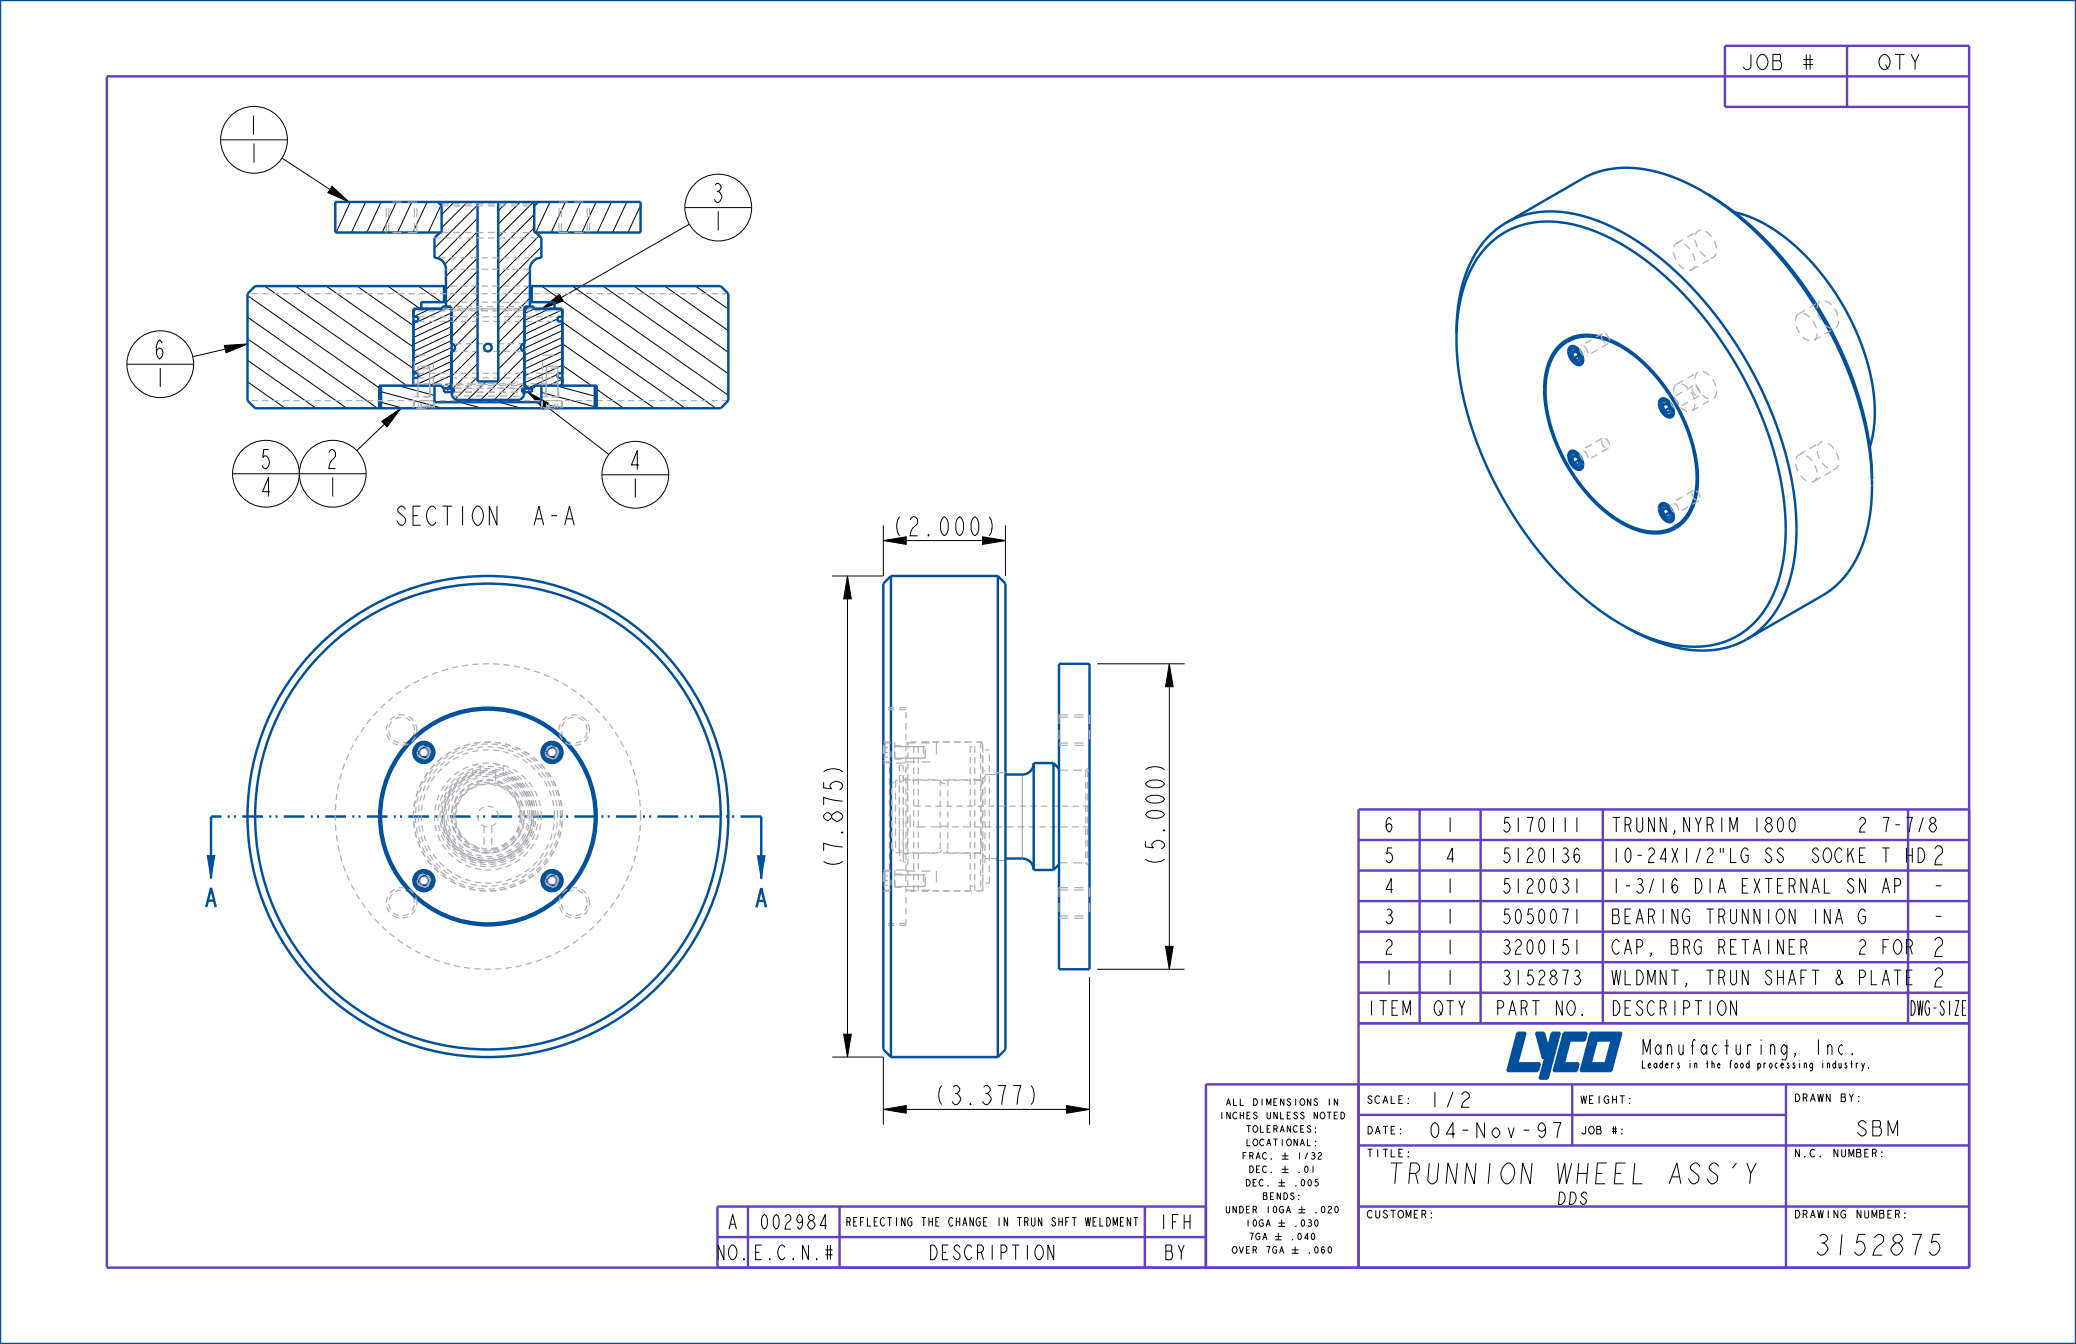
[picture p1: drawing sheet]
<svg xmlns="http://www.w3.org/2000/svg" width="432mm" height="279mm" viewBox="0 0 432 279" stroke-linecap="round" stroke-linejoin="round" font-family="sans-serif">
<defs><g id="words">
<g font-size="5.6">
<text x="289.1" y="246.1">TRUNNION WHEEL ASS'Y</text>
<text x="377.3" y="260.9">3152875</text>
</g>
<g font-size="5.2">
<text x="51.3" y="28">1</text>
<text x="51.4" y="33.8">1</text>
<text x="147.9" y="42.1">3</text>
<text x="148" y="47.9">1</text>
<text x="31.8" y="74.6">6</text>
<text x="31.9" y="80.4">1</text>
<text x="53.8" y="97.4">5</text>
<text x="67.7" y="97.4">2</text>
<text x="130.6" y="97.6">4</text>
<text x="53.9" y="103.2">4</text>
<text x="67.8" y="103.2">1</text>
<text x="130.8" y="103.4">1</text>
<text x="82.3" y="109.2">SECTION</text>
<text x="110.6" y="109.2">A-A</text>
<text x="185.3" y="111.4">(2.000)</text>
<text x="401.7" y="179.8">2</text>
<text x="175.3" y="180.9" transform="rotate(-90 175.3 180.9)">(7.875)</text>
<text x="242.2" y="180.4" transform="rotate(-90 242.2 180.4)">(5.000)</text>
<text x="401.7" y="186.1">-</text>
<text x="401.7" y="192.5">-</text>
<text x="401.7" y="198.8">2</text>
<text x="401.7" y="205.2">2</text>
<text x="194.1" y="229.6">(3.377)</text>
</g>
<g font-size="4.1">
<text x="362" y="14.5">JOB</text>
<text x="374.4" y="14.5">#</text>
<text x="390.5" y="14.5">QTY</text>
<text x="341.3" y="219.3">Manufacturing, Inc.</text>
<text x="296.9" y="230.2">1/2</text>
<text x="296.9" y="236.5">04-Nov-97</text>
<text x="385.9" y="236.1">SBM</text>
</g>
<g font-size="4">
<text x="287.7" y="173">6</text>
<text x="300.4" y="173">1</text>
<text x="312.4" y="173">5170111</text>
<text x="335" y="173">TRUNN,NYRIM 1800</text>
<text x="384.9" y="173">2 7-7/8</text>
<text x="287.7" y="179.3">5</text>
<text x="300.4" y="179.3">4</text>
<text x="312.4" y="179.3">5120136</text>
<text x="335" y="179.3">10-24X1/2&quot;LG SS</text>
<text x="375.4" y="179.3">SOCKE T HD</text>
<text x="287.7" y="185.7">4</text>
<text x="300.4" y="185.7">1</text>
<text x="312.4" y="185.7">5120031</text>
<text x="335" y="185.7">1-3/16 DIA EXTERNAL SN AP</text>
<text x="287.7" y="192">3</text>
<text x="300.4" y="192">1</text>
<text x="312.4" y="192">5050071</text>
<text x="335" y="192">BEARING TRUNNION INA G</text>
<text x="287.7" y="198.4">2</text>
<text x="300.4" y="198.4">1</text>
<text x="312.4" y="198.4">3200151</text>
<text x="335" y="198.4">CAP, BRG RETAINER</text>
<text x="384.9" y="198.4">2 FOR</text>
<text x="287.7" y="204.7">1</text>
<text x="300.4" y="204.7">1</text>
<text x="312.4" y="204.7">3152873</text>
<text x="335" y="204.7">WLDMNT, TRUN SHAFT &amp; PLATE</text>
<text x="284.2" y="211.1">ITEM</text>
<text x="298.1" y="211.1">QTY</text>
<text x="311.2" y="211.1">PART NO.</text>
<text x="335" y="211.1">DESCRIPTION</text>
<text x="397.3" y="211.1">DWG-SIZE</text>
<text x="151.2" y="255.5">A</text>
<text x="158" y="255.5">002984</text>
<text x="240.9" y="255.5">IFH</text>
<text x="148.8" y="261.9">NO.</text>
<text x="156.8" y="261.9">E.C.N.#</text>
<text x="193.3" y="261.9">DESCRIPTION</text>
<text x="242.1" y="261.9">BY</text>
</g>
<text font-size="3.3" x="323.7" y="250.4">DDS</text>
<text font-size="2.3" x="176.6" y="254.9">REFLECTING THE CHANGE IN TRUN SHFT WELDMENT</text>
<g font-size="2.1">
<text x="341.3" y="222.1">Leaders in the food processing industry.</text>
<text x="284.2" y="229.4">SCALE:</text>
<text x="328.6" y="229.4">WEIGHT:</text>
<text x="373.1" y="229">DRAWN</text>
<text x="382.4" y="229">BY:</text>
<text x="284.2" y="235.8">DATE:</text>
<text x="328.6" y="235.8">JOB</text>
<text x="334.9" y="235.8">#:</text>
<text x="284.2" y="240.5">TITLE:</text>
<text x="373.1" y="240.5">N.C.</text>
<text x="380.9" y="240.5">NUMBER:</text>
<text x="284.2" y="253.2">CUSTOMER:</text>
<text x="373.1" y="253.2">DRAWING</text>
<text x="385.5" y="253.2">NUMBER:</text>
</g>
<g font-size="1.8">
<text x="253.8" y="232.6">INCHES</text>
<text x="255.1" y="229.8">ALL</text>
<text x="260.6" y="229.8">DIMENSIONS</text>
<text x="263.3" y="232.6">UNLESS</text>
<text x="272.8" y="232.6">NOTED</text>
<text x="275.6" y="229.8">IN</text>
<text x="259.2" y="235.4">TOLERANCES:</text>
<text x="259.2" y="238.2">LOCATIONAL:</text>
<text x="258.3" y="241">FRAC.</text>
<text x="259.7" y="243.8">DEC.</text>
<text x="269.6" y="243.8">.01</text>
<text x="269.7" y="241">1/32</text>
<text x="259" y="246.6">DEC.</text>
<text x="262.6" y="249.4">BENDS:</text>
<text x="269" y="246.6">.005</text>
<text x="254.9" y="252.2">UNDER</text>
<text x="259" y="255">10GA</text>
<text x="259.7" y="257.7">7GA</text>
<text x="263.1" y="252.2">10GA</text>
<text x="268.3" y="257.7">.040</text>
<text x="269" y="255">.030</text>
<text x="273.2" y="252.2">.020</text>
<text x="256.3" y="260.5">OVER</text>
<text x="263.1" y="260.5">7GA</text>
<text x="271.8" y="260.5">.060</text>
</g>
</g></defs>
<path d="M157.5 177.9h1.6l-.8 4.8z" fill="#00509b"/>
<path d="M157.5 177.9h1.6l-.8 4.8z" fill="none" stroke="#00509b" stroke-width=".21"/>
<path d="M157.3 188.6l1-4 1 4M157.7 187.3h1.2" fill="none" stroke="#00509b" stroke-width=".51"/>
<path d="M43.1 177.9h1.6l-.8 4.7z" fill="#00509b"/>
<path d="M43.1 177.9h1.6l-.8 4.7z" fill="none" stroke="#00509b" stroke-width=".21"/>
<path d="M43.9 169.7v12.9M158.3 169.7v13M42.9 188.6l1-4 1 4M43.3 187.2h1.2" fill="none" stroke="#00509b" stroke-width=".51"/>
<path d="M158.3 169.7h-114.4" fill="none" stroke="#00509b" stroke-width=".51" stroke-dasharray="4.3 1.3 .4 .9 .4 1.3" stroke-linecap="butt"/>
<g fill="none" stroke="#000" stroke-width=".21">
<path d="M55.1 59.5l29.5 20.7M61.5 59.5l24.5 17.2M67.9 59.5l18.1 12.7M72.9 42l-3 6.3M74.3 59.5l11.7 8.2M76.1 42l-3 6.3M79.3 42l-3 6.3M80.7 59.5l6.7 4.7M82.5 42l-3 6.3M85.6 42l-2.9 6.3M87.1 59.5l4.7 3.3M88.8 42l-2.9 6.3"/>
<path d="M91.7 42.7l-2.6 5.6M94.5 42l-2.6 2.6M97.2 42l-5.3 5.4M99.3 42.6l-8.9 9M99.3 45.4l-8.3 8.3M99.3 48.1l-6.8 6.8M99.3 50.9l-6.5 6.6M99.3 53.6l-6.5 6.6M99.3 56.4l-6.5 6.5M99.3 59.1l-5.4 5.5M105.5 42l-1.9 1.8M108.2 42l-4.6 4.6"/>
<path d="M110.2 56.5l-6.6 6.5M110.2 59.2l-6.6 6.6M110.9 42.1l-7.3 7.2M111.1 44.6l-7.5 7.5M111.1 47.3l-7.5 7.5M112.2 49l-8.6 8.6M112.6 51.3l-9 9M112.7 59.5l36.2 25.4M114.4 42l-3 6.3M117.6 42l-3 6.3M119.1 59.5l32.4 22.7M120.8 42l-3 6.3"/>
<path d="M124 42l-3 6.3M125.5 59.5l26 18.2M127.2 42l-3 6.3M130.4 42l-3 6.3M131.9 59.5l19.6 13.7M133.2 42.7l-2.6 5.6M138.3 59.5l13.2 9.2M144.7 59.5l6.8 4.8M51.5 79.4l7.8 5.5M51.5 74.9l14.2 10M51.5 70.4l20.6 14.5M51.5 65.9l27 19"/>
<path d="M51.5 61.4l27.4 19.2M86.6 78.6l-.6 .2M89.4 64.2l-3.4 1.6M93.3 63.9l-7.3 3.4M93.9 65l-7.9 3.7M93.9 66.5l-7.9 3.7M93.9 67.9l-7.9 3.7M93.9 69.3l-7.9 3.7M93.9 70.8l-7.9 3.7M93.9 72.2l-7.9 3.7M93.9 73.7l-7.9 3.7M93.9 75.1l-6.9 3.3"/>
<path d="M93.9 76.6l-7.6 3.5M93.9 78l-4.6 2.2M93.9 79.4l-1.9 1M99.3 61.9l-5.4 5.4M99.3 64.6l-5.4 5.5M99.3 67.3l-4.7 4.8M99.3 70.1l-5.4 5.5M99.3 72.8l-5.4 5.5M99.3 75.6l-5.1 5.2M99.3 78.3l-4.6 4.7M101.1 79.3l-3.8 3.8M108.3 72.1l-4.7 4.7"/>
<path d="M109.1 65.8l-5.5 5.5M109.1 68.5l-5.5 5.5M109.1 71.3l-.2 .2M109.1 74l-9.1 9.1M109.1 76.8l-6.3 6.3M109.1 79.5l-3.6 3.6M110.2 62l-6.6 6.5M110.6 62.5l.4 .3M111.1 64.2l-2.1 1M114.2 64.2l-5.2 2.4M116 66.3l-7 3.2M116 77.8l-6.2 2.9"/>
<path d="M116.8 64.5l-7.8 3.6M117 65.8l-.1 .1M117 67.3l-8 3.7M117 68.7l-8 3.7M117 70.2l-8 3.7M117 71.6l-8 3.7M117 73l-8 3.7M117 74.5l-8 3.7M117 75.9l-8 3.7M117 77.4l-.5 .2M117 78.8l-3 1.4M117 75.9l6 4.3"/>
<path d="M117 71.5l19.1 13.4M117 67l25.5 17.9M79.3 83.6l4.6 1.3M79.3 81.4l12.8 3.5M82.8 80.2l7.6 2M93 80.8l.2 .7M93.9 80.8v.1M95.6 83.6l4.7 1.3M103.8 83.6l4.7 1.3M109 80.9l.2 .6M109.9 80.8l.2 .7M112 83.6l4.7 1.3"/>
<path d="M112.6 81.6l11.1 3M115.6 80.2l8.1 2.2M124.1 80.9l5.6 4"/>
</g>
<path d="M317.3 214.7l-2.1 8h-1.7z" fill="#00509b"/>
<path d="M317.3 214.7l-2.1 8h-1.7z" fill="none" stroke="#00509b" stroke-width=".21"/>
<path d="M315.6 214.7h1.7l-3.8 8z" fill="#00509b"/>
<path d="M315.6 214.7h1.7l-3.8 8z" fill="none" stroke="#00509b" stroke-width=".21"/>
<path d="M315.6 221.1h4.7l-5.1 1.6z" fill="#00509b"/>
<path d="M315.6 221.1h4.7l-5.1 1.6z" fill="none" stroke="#00509b" stroke-width=".21"/>
<path d="M315.2 222.7l5.1-1.6-.4 1.6z" fill="#00509b"/>
<path d="M315.2 222.7l5.1-1.6-.4 1.6z" fill="none" stroke="#00509b" stroke-width=".21"/>
<path d="M322.8 214.7h1.6l-4.2 9.5z" fill="#00509b"/>
<path d="M322.8 214.7h1.6l-4.2 9.5z" fill="none" stroke="#00509b" stroke-width=".21"/>
<path d="M324.4 214.7l-2.5 9.5h-1.7z" fill="#00509b"/>
<path d="M324.4 214.7l-2.5 9.5h-1.7z" fill="none" stroke="#00509b" stroke-width=".21"/>
<path d="M326.9 214.7l-2.1 8h-1.6z" fill="#00509b"/>
<path d="M326.9 214.7l-2.1 8h-1.6z" fill="none" stroke="#00509b" stroke-width=".21"/>
<path d="M325.3 214.7h1.6l-3.7 8z" fill="#00509b"/>
<path d="M325.3 214.7h1.6l-3.7 8z" fill="none" stroke="#00509b" stroke-width=".21"/>
<path d="M325.2 221.1h3.1l-3.5 1.6z" fill="#00509b"/>
<path d="M325.2 221.1h3.1l-3.5 1.6z" fill="none" stroke="#00509b" stroke-width=".21"/>
<path d="M324.8 222.7l3.5-1.6-.4 1.6z" fill="#00509b"/>
<path d="M324.8 222.7l3.5-1.6-.4 1.6z" fill="none" stroke="#00509b" stroke-width=".21"/>
<path d="M326.9 214.7h3.1l-3.5 1.6z" fill="#00509b"/>
<path d="M326.9 214.7h3.1l-3.5 1.6z" fill="none" stroke="#00509b" stroke-width=".21"/>
<path d="M326.5 216.3l3.5-1.6-.4 1.6z" fill="#00509b"/>
<path d="M326.5 216.3l3.5-1.6-.4 1.6z" fill="none" stroke="#00509b" stroke-width=".21"/>
<path d="M330.9 214.7h1.6l-2.1 8z" fill="#00509b"/>
<path d="M330.9 214.7h1.6l-2.1 8z" fill="none" stroke="#00509b" stroke-width=".21"/>
<path d="M330.9 214.7l-.5 8h-1.6z" fill="#00509b"/>
<path d="M330.9 214.7l-.5 8h-1.6z" fill="none" stroke="#00509b" stroke-width=".21"/>
<path d="M332.5 214.7h3.2l-3.6 1.6z" fill="#00509b"/>
<path d="M332.5 214.7h3.2l-3.6 1.6z" fill="none" stroke="#00509b" stroke-width=".21"/>
<path d="M332.1 216.3l3.6-1.6-.5 1.6z" fill="#00509b"/>
<path d="M332.1 216.3l3.6-1.6-.5 1.6z" fill="none" stroke="#00509b" stroke-width=".21"/>
<path d="M337.2 214.7l-2.1 8h-1.6z" fill="#00509b"/>
<path d="M337.2 214.7l-2.1 8h-1.6z" fill="none" stroke="#00509b" stroke-width=".21"/>
<path d="M335.7 214.7h1.5l-3.7 8z" fill="#00509b"/>
<path d="M335.7 214.7h1.5l-3.7 8z" fill="none" stroke="#00509b" stroke-width=".21"/>
<path d="M330.8 221.1h3.2l-3.6 1.6z" fill="#00509b"/>
<path d="M330.8 221.1h3.2l-3.6 1.6z" fill="none" stroke="#00509b" stroke-width=".21"/>
<path d="M330.4 222.7l3.6-1.6-.5 1.6z" fill="#00509b"/>
<path d="M330.4 222.7l3.6-1.6-.5 1.6z" fill="none" stroke="#00509b" stroke-width=".21"/>
<path d="M321.1 214.7l.7 2.4-.8 3z" fill="#00509b"/>
<path d="M321.1 214.7l.7 2.4-.8 3z" fill="none" stroke="#00509b" stroke-width=".21"/>
<path d="M319.5 214.7h1.6l-.1 5.4z" fill="#00509b"/>
<path d="M319.5 214.7h1.6l-.1 5.4z" fill="none" stroke="#00509b" stroke-width=".21"/>
<g fill="none" stroke="#6441be" stroke-width=".51">
<path d="M384.2 9.5v12.7M409.6 15.9h-387.4v247.6h387.4v-254h-50.8v12.7h50.8M282.6 174.6h127M295.3 168.3v44.4M308 168.3v44.4M333.4 168.3v44.4M396.9 168.3v44.4M409.6 168.3h-127v95.2M282.6 193.7h127M282.6 187.3h127M282.6 181h127M282.6 212.7h127"/>
<path d="M282.6 206.4h127M282.6 200h127M282.6 231.8h88.9M282.6 238.1h127M327 225.4v12.7M371.5 225.4v38.1M409.6 225.4h-158.8v38.1M149.2 257.2h101.6M155.6 250.8v12.7M174.6 250.8v12.7M238.1 250.8v12.7M250.8 250.8h-101.6v12.7"/>
<path d="M282.6 250.8h127"/>
</g>
<path d="M69.1 38.7l3.5 3.3-4.4-2zM46.7 71.8l4.8-.3-4.5 1.9zM112.6 64.2l3.7-3 .8 1.4zM79.4 87.6l4-2.7-2.9 3.8zM109.8 81.5l4.2 2.3-.9 1.3z" fill="#000"/>
<g fill="none" stroke="#000" stroke-width=".21">
<path d="M45.9 29.1h13.9M58.7 32.9l13.9 9.1M69.1 38.7l3.5 3.3-4.4-2zM142.4 43.2h13.9M143.4 46.6l-30.8 17.6M26.4 75.7h13.9M46.7 71.8l4.8-.3-4.5 1.9zM51.5 71.5l-11.4 2.6M112.6 64.2l3.7-3 .8 1.4zM48.4 98.5h27.8M79.4 87.6l4-2.7-2.9 3.8zM83.4 84.9l-9.2 8.8"/>
<path d="M109.8 81.5l4.2 2.3-.9 1.3zM109.8 81.5l16.8 13M125.2 98.7h13.9"/>
<circle cx="52.8" cy="29.1" r="6.9"/>
<circle cx="149.4" cy="43.2" r="6.9"/>
<circle cx="33.3" cy="75.7" r="6.9"/>
<circle cx="55.3" cy="98.5" r="6.9"/>
<circle cx="69.2" cy="98.5" r="6.9"/>
<circle cx="132.1" cy="98.7" r="6.9"/>
</g>
<path d="M0 0h431.8v279.4h-431.8zM319.5 214.7h1.6l.7 2.4-.8 3zM322.8 214.7h1.6l-2.5 9.5h-1.7zM326.5 216.3h3.1l.4-1.6h-4.7l-2.1 8h4.7l.4-1.6h-3.1M326.9 214.7l-2.1 8M330.9 214.7h6.3l-2.1 8h-6.3zM332.1 216.3h3.1M332.5 214.7l-2.1 8M335.7 214.7l-2.2 8M315.6 221.1h4.7l-.4 1.6h-6.4l2.1-8h1.7l-2.1 8M330.8 221.1h3.2" fill="none" stroke="#00509b" stroke-width=".51"/>
<!-- layer: 0_COMPONENTS -->
<g fill="none" stroke="#00509b" stroke-width=".51">
<path d="M91.1 42l.8 .8M91.5 48.3l-1.1 1.2v4.1a2.38 2.38 0 0 1 2.4 2.4v7.7M92.2 42l-.3 .4v5.9h-22.2v-6.3h63.5v6.3h-22.1v-5.9l-.4-.4M92.4 59.5v3.3M92.8 59.5h-39.7l-1.6 1.6v22.2l1.6 1.6h96.8l1.6-1.6v-22.2l-1.6-1.6h-39.7M99.3 42v37.3h4.3v-37.3M110.6 59.5v3.3M111.5 48.3l1.1 1.2v4.1a2.38 2.38 0 0 0-2.4 2.4v7.7M111.9 42l-.8 .8M313.3 46.3l15.7-9.1a21.6 21.6 0 0 1 18-.7 50.6 50.6 0 0 1 19.5 13 82 82 0 0 1 22.4 44.5l.3 3.4 .2 3.5M313.3 46.3a21.4 21.4 0 0 0-9.6 14.8 39.9 39.9 0 0 0-.8 8.1M313.3 46.3a21.5 21.5 0 0 1 17.7-.9 54.2 54.2 0 0 1 21.7 15.2 81.6 81.6 0 0 1 20.6 43.3 37.2 37.2 0 0 1-2.9 21.4 18.5 18.5 0 0 1-7.1 7.6"/>
<path d="M355.1 40.3a70 70 0 0 1 24 25.1 71.7 71.7 0 0 1 10.3 33.2v1M360.7 44.1l2.6 .7 2.7 1.2a45.2 45.2 0 0 1 18.3 19.2 43.1 43.1 0 0 1 5.5 23.1l-.4 2.6-.5 2M86 64.6l.4-.4h5.6v-.5h1.9v7.8a.79 .79 0 0 1 .7 .7 .79 .79 0 0 1-.7 .8v7.8M86 79.8l.4 .4M86 65.9h1v.9h-1M86 77.6h1v1h-1M92 64.2h-6v16M92.8 62.8h-5.2v1.4M93.2 63.7l.7 .8v15.4l-.7 .8M109.8 63.7l-.8 .8v15.4l.8 .8M110.2 62.8h5.1v1.4M111 64.2h6v16"/>
<path d="M302.9 69.2h.1M302.9 70.5a70 70 0 0 0 9.8 33.3 71.7 71.7 0 0 0 23.6 25.4l2 1.2M302.9 70.5a29.9 29.9 0 0 1 4.9-17.5 17.5 17.5 0 0 1 17.6-6.7 42.1 42.1 0 0 1 20.2 10.5 79.1 79.1 0 0 1 25.4 46.6 37 37 0 0 1-2.5 20.9 17.4 17.4 0 0 1-19.2 9.9 33.3 33.3 0 0 1-11-3.8M302.9 70.5h.1M324.3 71.9a8.6 8.6 0 0 1 9.1-1.8 27.1 27.1 0 0 1 13.1 10.5l2.4 3.8 1.9 4a24.8 24.8 0 0 1 1.6 16.2l-1.1 2.5-1.6 1.9-2 1.3-2.4 .6a15.2 15.2 0 0 1-10.5-3.7 36 36 0 0 1-13.6-25.7 12.8 12.8 0 0 1 3-9.5zM326.1 71a10.8 10.8 0 0 1 10.3 .7 33.7 33.7 0 0 1 13.8 15.9l1.2 3.2 .9 3.1 .4 2.8 .2 2.9a11.5 11.5 0 0 1-4.1 9.6l-.5 .3M326.1 71a10.9 10.9 0 0 0-4.6 9.3v2.4l.3 2.3 1.2 5 2.1 4.9 1.5 2.7 1.5 2.3 1.7 2.1 1.8 2 2 1.8 1.9 1.5 2 1.3 2 .9 1.8 .6 1.9 .4a8.4 8.4 0 0 0 5.1-1M326.5 72.1l.5-.2 .6 .1 .6 .5 .5 .6 .4 .8 .2 .8-.1 .7-.3 .4-.5 .1-.6-.1-1-1.1-.6-1.4 .1-.7zM326.6 73.3l.4 1.1 .8 .8M326.6 73.3l.2-.6 .5-.2 .7 .3 .6 .6 .3 .9-.1 .7-.4 .4-.6-.2M326.9 73.5l.5-.6 .8 .4 .4 1.1-.4 .6-.8-.5M326.9 73.5l.5 1"/>
<path d="M327 72l-.3 .5-.1 .8M327.2 71.9l-.2 .1M327.3 72h-.3M327.6 73l-.7 .5M327.6 69.9l-.3 .4M327.8 75.2l.7 .3h.5M328.1 69.8l-2 1.2M328.4 73.9l-1 .6M329.2 75.4l-.2 .1M329.2 75.3l-.2 .2M79.3 80.2v4.7M90.4 80.2v3.4h22.2v-3.4"/>
<path d="M92.4 80.8h2v.7h-2zM93.9 80.7h-1.9v-.5h-13.1v4.7M93.9 80.8l.1 1.5 .8 .8h13.4l.8-.8v-.8M108.6 80.8h2v.7h-2zM109 80.8v.7M109.1 80.7h1.9v-.5h13.1v4.7M116.6 80.2l.4-.4v-1.2h-1v-1h1v-10.8h-1v-.9h1v-1.3l-.4-.4h-5.6v-.5h-1.9v7.8a.79 .79 0 0 0-.8 .7 .79 .79 0 0 0 .8 .8v7.8M123.7 80.2v4.7M326.5 93.9l.5-.2 .6 .1 .6 .4 .5 .7 .4 .8 .2 .8-.1 .6-.3 .5-.5 .1-.6-.2-1-1-.6-1.5 .1-.6zM326.6 95l.4 1.2 .8 .8M326.6 95l.2-.6 .5-.2 .7 .3 .6 .7 .3 .9-.1 .7-.4 .3-.6-.1M326.9 95.2l.5 1.1"/>
<path d="M326.9 95.2l.5-.6 .8 .5 .4 1.1-.4 .5-.8-.4M327 93.8l-.3 .5-.1 .7M327.2 93.7l-.2 .1M327.3 93.7l-.3 .1M327.6 94.8l-.7 .4M327.8 97l.7 .3 .5-.1M328.4 95.7l-1 .6M329.2 97.1l-.2 .1M345.4 83l.4-.2 .6 .1 .6 .4 .6 .7 .4 .8 .1 .8v.6l-.4 .5-.5 .1-.5-.2-1.1-1-.5-1.5v-.6zM345.5 84.1l.3 1.2 .8 .8M345.5 84.1l.2-.6 .5-.2 .6 .3 .6 .7 .3 .9v.7l-.5 .4-.6-.2M345.8 84.3l.4-.5 .8 .4 .4 1.1-.4 .5-.8-.4"/>
<path d="M345.8 84.3l.4 1.1M345.9 82.9l-.3 .5-.1 .7M346.1 82.8l-.2 .1M346.2 82.8l-.3 .1M346.5 83.9l-.7 .4M346.6 86.1l.7 .3h.6M347.2 84.8l-1 .6M348.1 86.3l-.2 .1M348.1 86.2l-.2 .2M185.3 119.7l-1.6 1.6v96.9l1.6 1.6M185.3 119.7v100.1M185.3 119.7h22.2"/>
<path d="M207.5 119.7v100.1M207.5 119.7l1.6 1.6v96.9l-1.6 1.6M345.4 104.8l.4-.2 .6 .1 .6 .4 .6 .7 .4 .8 .1 .8v.6l-.4 .4-.5 .2-.5-.2-1.1-1-.5-1.5v-.7zM345.5 105.9l.3 1.1 .8 .9M345.5 105.9l.2-.6 .5-.2 .6 .3 .6 .7 .3 .8v.8l-.5 .3-.6-.1M345.8 106.1l.4-.6 .8 .5 .4 1-.4 .6-.8-.5M345.8 106.1l.4 1M345.9 104.7l-.3 .4-.1 .8M346.1 104.6l-.2 .1M346.2 104.6l-.3 .1M346.5 105.7l-.7 .4M346.6 107.9l.7 .3 .6-.1"/>
<path d="M347.2 106.6l-1 .5M348.1 108l-.2 .1M348.1 107.9l-.2 .2M350 108.7l-.5 .1M350.4 108.3l-2.1 1.2M389.4 100.9a30.5 30.5 0 0 1-5.1 18.2l-2.2 2.5-2.3 1.7-16.5 9.6M389.4 100.9h.1M220.3 138h6.3v63.5h-6.3zM338.3 130.4a30.7 30.7 0 0 0 18.2 4.7l3.5-.7 3.3-1.5M87.6 155.4h1.1l.6 1-.6 1h-1.1l-.6-1zM114.2 155.4h1.2l.6 1-.6 1h-1.2l-.5-1zM215 158.6a2.38 2.38 0 0 1-2.4 2.4h-3.5"/>
<path d="M215 158.6v22.3M215 158.6h4.1M219.1 158.6v22.3M219.1 158.6l1.2 1.2M209.1 178.5h3.5a2.38 2.38 0 0 1 2.4 2.4M220.3 179.7l-1.2 1.2M87.6 182.1h1.1l.6 1-.6 1h-1.1l-.6-1zM114.2 182.1h1.2l.6 1-.6 1h-1.2l-.5-1zM215 180.9h4.1M185.3 219.8h22.2"/>
<circle cx="101.5" cy="72.2" r=".79"/>
<circle cx="88.2" cy="156.4" r="2.18"/>
<circle cx="88.2" cy="156.4" r="1.98"/>
<circle cx="88.2" cy="156.4" r="1.6"/>
<circle cx="114.8" cy="156.4" r="2.18"/>
<circle cx="114.8" cy="156.4" r="1.98"/>
<circle cx="114.8" cy="156.4" r="1.6"/>
<circle cx="101.5" cy="169.7" r="50"/>
<circle cx="101.5" cy="169.7" r="48.4"/>
<circle cx="101.5" cy="169.7" r="22.6"/>
<circle cx="101.5" cy="169.7" r="22.2"/>
<circle cx="88.2" cy="183.1" r="2.18"/>
<circle cx="88.2" cy="183.1" r="1.98"/>
<circle cx="88.2" cy="183.1" r="1.6"/>
<circle cx="114.8" cy="183.1" r="2.18"/>
<circle cx="114.8" cy="183.1" r="1.98"/>
<circle cx="114.8" cy="183.1" r="1.6"/>
</g>
<g fill="none" stroke="#afafb4" stroke-width=".25">
<path d="M80.8 42h.1M80.8 43.3v1.9M80.8 46.4v1.9M86.2 42h.1M86.2 43.3v1.9M86.2 46.4v1.9M90.4 49.5h1.3M91.3 53.6h1.3M91.9 48.3h1.4M91.9 42.8h1.4M91.9 42.4h1.4M92.6 49.5h1.3"/>
<path d="M93.5 53.6h1.3M93.6 59.5h1.3M93.6 56h1.3M94.3 48.3h1.4M94.3 42.8h1.4M94.3 42.4h1.4M94.8 49.5h1.4M95.7 53.6h1.3M95.8 59.5h1.3M95.8 56h1.3M96.7 48.3h1.4M96.7 42.8h1.4"/>
<path d="M96.7 42.4h1.4M97 49.5h1.4M97.9 53.6h1.4M98 59.5h1.3M98 56h1.3M99.1 48.3h1.4M99.1 42.8h1.4M99.1 42.4h1.4M99.3 49.5h1.3M100.2 53.6h1.3M100.2 59.5h1.3M100.2 56h1.3"/>
<path d="M101.5 48.3h1.4M101.5 42.8h1.4M101.5 42.4h1.4M101.5 49.5h1.3M102.4 59.5h1.3M102.4 56h1.3M102.4 53.6h1.3M103.7 49.5h1.3M103.9 48.3h1.4M103.9 42.8h1.4M103.9 42.4h1.4M104.5 59.5h1.4"/>
<path d="M104.5 56h1.4M104.6 53.6h1.3M105.9 49.5h1.4M106.3 48.3h1.4M106.3 42.8h1.4M106.3 42.4h1.4M106.7 59.5h1.3M106.7 56h1.3M106.8 53.6h1.4M108.2 49.5h1.3M108.7 48.3h1.5M108.7 42.8h1.5"/>
<path d="M108.7 42.4h1.5M108.9 59.5h1.3M108.9 56h1.3M109 53.6h1.4M110.4 49.5h1.3M111.1 48.3h.1M111.1 42.8h.1M111.1 42.4h.1M111.3 53.6h1.3M116.8 42h.1M116.8 43.3v1.9M116.8 46.4v1.9"/>
<path d="M122.1 42h.1M122.1 43.3v1.9M122.1 46.4v1.9M52.3 61.1h1.4M54.5 61.1h1.3M56.7 61.1h1.3M58.9 61.1h1.3M61 61.1h1.4M63.2 61.1h1.3M65.4 61.1h1.3M67.6 61.1h1.3M69.7 61.1h1.3"/>
<path d="M71.9 61.1h1.3M74.1 61.1h1.3M76.3 61.1h1.3M78.4 61.1h1.3M80.6 61.1h1.3M82.8 61.1h1.3M85 61.1h1.3M86 79.8h1.3M86 64.6h.1M86.2 75.1v1.9M86.2 78.3v1.9M86.2 73.8h2.4"/>
<path d="M86.9 64.6h1.3M86.9 77.7v1.8M87 78.6h1.3M87 77.6h1.3M87 66.8h1.3M87 65.9h1.3M87.1 61.1h1.3M87.2 76.3l-.3 .2M87.3 76.1h1M88.2 79.8h1.3M89.1 64.6h1.3M89.1 76.3l.3 .2h-1.5"/>
<path d="M89.2 78.6h1.4M89.2 77.6h1.4M89.2 66.8h1.4M89.2 65.9h1.4M89.3 61.1h1.3M89.4 77.7v1.8M90.1 75.1v1.9M90.1 78.3v1.9M90.4 79.8h1.4M91.3 64.6h1.3M91.5 78.6h1.3M91.5 77.6h1.3"/>
<path d="M91.5 66.8h1.3M91.5 65.9h1.3M91.5 61.1h1.3M92 64.2h1.4M92.6 79.8h1.4M92.9 64.2h1.4M93.5 64.6h1.4M93.6 62.8h1.3M93.7 61.1h1.3M93.7 78.6h1.3M93.7 77.6h1.3M93.7 66.8h1.3"/>
<path d="M93.7 65.9h1.3M93.9 73h1.3M93.9 79.9h.1M93.9 64.5h.1M94.3 64.2h1.5M94.7 71.5h1.3M94.7 63.7h1.3M94.9 79.8h1.3M95 79.9h1.5M95 64.5h1.5M95.3 64.2h1.4M95.7 64.6h1.4"/>
<path d="M95.8 62.8h1.3M95.8 61.1h1.3M95.9 78.6h1.4M95.9 77.6h1.4M95.9 66.8h1.4M95.9 65.9h1.4M96 73h1.3M96.7 64.2h1.5M96.9 71.5h1.3M96.9 63.7h1.3M97.1 79.8h1.3M97.5 79.9h1.5"/>
<path d="M97.5 64.5h1.5M97.7 64.2h1.4M97.9 64.6h1.4M98 62.8h1.3M98 61.1h1.3M98.1 78.6h1.4M98.1 77.6h1.4M98.1 66.8h1.4M98.1 65.9h1.4M98.2 73h1.3M99.1 71.5h1.3M99.1 63.7h1.3"/>
<path d="M99.1 64.2h1.4M99.3 79.8h1.3M100 79.9h1.5M100 64.5h1.5M100.1 64.2h1.4M100.2 64.6h1.3M100.2 62.8h1.3M100.2 61.1h1.3M100.4 78.6h1.3M100.4 77.6h1.3M100.4 66.8h1.3M100.4 65.9h1.3"/>
<path d="M100.4 73h1.3M101.3 71.5h1.3M101.3 63.7h1.3M101.5 79.8h1.3M101.5 64.2h1.4M102.4 61.1h1.3M102.4 62.8h1.3M102.4 64.6h1.3M102.4 64.2h1.5M102.5 79.9h1.5M102.5 64.5h1.5M102.6 73h1.3"/>
<path d="M102.6 78.6h1.3M102.6 77.6h1.3M102.6 66.8h1.3M102.6 65.9h1.3M103.4 71.5h1.4M103.4 63.7h1.4M103.7 79.8h1.3M103.9 64.2h1.4M104.5 61.1h1.3M104.5 62.8h1.4M104.6 64.6h1.3M104.8 73h1.3"/>
<path d="M104.8 64.2h1.4M104.8 78.6h1.4M104.8 77.6h1.4M104.8 66.8h1.4M104.8 65.9h1.4M105 79.9h1.5M105 64.5h1.5M105.6 71.5h1.3M105.6 63.7h1.3M105.9 79.8h1.3M106.2 64.2h1.5M106.7 61.1h1.3"/>
<path d="M106.7 62.8h1.3M106.8 64.6h1.3M106.9 73h1.3M107.1 78.6h1.3M107.1 77.6h1.3M107.1 66.8h1.3M107.1 65.9h1.3M107.2 64.2h1.4M107.5 79.9h1.5M107.5 64.5h1.5M107.8 71.5h1.3M107.8 63.7h1.3"/>
<path d="M108.1 79.8h1.3M108.6 64.2h1.5M108.9 61.1h1.3M108.9 62.8h1.3M109 64.6h1.3M109.3 78.6h1.3M109.3 77.6h1.3M109.3 66.8h1.3M109.3 65.9h1.3M109.6 64.2h1.4M110.3 79.8h1.4M111.1 61.1h1.3"/>
<path d="M111.2 64.6h1.3M111.5 78.6h1.4M111.5 77.6h1.4M111.5 66.8h1.4M111.5 65.9h1.4M112.5 79.8h1.4M112.8 73.8h2.4M112.8 75.1v1.9M112.8 78.3v1.9M113.2 61.1h1.3M113.4 64.6h1.4M113.6 77.7v1.8"/>
<path d="M113.7 78.6h1.4M113.7 77.6h1.4M113.7 66.8h1.4M113.7 65.9h1.4M113.8 76.3l-.2 .2M114 76.1h1M114.8 79.8h1.3M115.4 61.1h1.3M115.6 64.6h1.4M115.8 76.3l.2 .2h-1.4M116 78.6h.1M116 77.6h.1"/>
<path d="M116 66.8h.1M116 65.9h.1M116 77.7v1.8M116.8 75.1v1.9M116.8 78.3v1.9M117 79.8h.1M117.6 61.1h1.3M119.7 61.1h1.4M121.9 61.1h1.3M124.1 61.1h1.3M126.3 61.1h1.3M128.4 61.1h1.4"/>
<path d="M130.6 61.1h1.3M132.8 61.1h1.3M135 61.1h1.3M137.1 61.1h1.3M139.3 61.1h1.3M141.5 61.1h1.3M143.7 61.1h1.3M145.8 61.1h1.3M148 61.1h1.3M150.2 61.1h1.3M52.3 83.3h1.4M54.5 83.3h1.3"/>
<path d="M56.7 83.3h1.3M58.9 83.3h1.3M61 83.3h1.4M63.2 83.3h1.3M65.4 83.3h1.3M67.6 83.3h1.3M69.7 83.3h1.3M71.9 83.3h1.3M74.1 83.3h1.3M76.3 83.3h1.3M78.4 83.3h1.3M80.6 83.3h1.3"/>
<path d="M82.8 83.3h1.3M85 83.3h1.3M86 82.5h1.3M86 83.4v1.5M86.2 83.3v1.2M86.3 84.6l.3 .3h1.9M86.8 81.1v1.4M86.9 80.7v1.8M87 83.9v1M87.1 83.3h3.5M87.6 83.9v1M88.2 82.5h1.3"/>
<path d="M88.7 83.9v1M89.3 83.9v1M89.4 80.7v1.8M89.5 81.1v1.4M90 84.6l-.2 .3M90.1 83.3v1.2h-2.3M90.3 83.4v1.5M91.5 83.3h1.3M92 80.2h1.4M93.7 83.3h1.3M94 82.3h1.5M94.3 80.2h1.5"/>
<path d="M94.4 81.5h1.4M94.4 80.8h1.4M94.7 80.7h1.3M95.8 83.3h1.3M96.5 82.3h1.5M96.7 80.2h1.5M96.7 81.5h1.5M96.7 80.8h1.5M96.9 80.7h1.3M98 83.3h1.3M99 82.3h1.5M99.1 80.7h1.3"/>
<path d="M99.1 80.2h1.4M99.1 81.5h1.4M99.1 80.8h1.4M100.2 83.3h1.3M101.3 80.7h1.3M101.5 81.5h1.4M101.5 80.8h1.4M101.5 82.3h1.5M101.5 80.2h1.4M102.4 83.3h1.3M103.4 80.7h1.4M103.9 81.5h1.4"/>
<path d="M103.9 80.8h1.4M103.9 80.2h1.4M104 82.3h1.5M104.5 83.3h1.3M105.6 80.7h1.3M106.2 81.5h1.5M106.2 80.8h1.5M106.2 80.2h1.5M106.5 82.3h1.5M106.7 83.3h1.3M107.8 80.7h1.3M108.6 81.5h.1"/>
<path d="M108.6 80.8h.1M108.6 80.2h1.5M108.9 83.3h1.3M111.1 83.3h1.3M112.6 82.5h1.3M112.6 83.4v1.5M112.8 83.3v1.2M113 84.6l.2 .3h1.9M113.2 83.3h1.3M113.4 81.1v1.4M113.6 80.7v1.8M113.7 83.9v1"/>
<path d="M114.2 83.9v1M114.6 83.3h2.1M114.8 82.5h1.3M115.4 83.9v1M116 83.9v1M116 80.7v1.8M116.2 81.1v1.4M116.6 84.6l-.2 .3M116.8 83.3v1.2h-2.4M117 83.4v1.5M117.6 83.3h1.3M119.7 83.3h1.4"/>
<path d="M121.9 83.3h1.3M124.1 83.3h1.3M126.3 83.3h1.3M128.4 83.3h1.4M130.6 83.3h1.3M132.8 83.3h1.3M135 83.3h1.3M137.1 83.3h1.3M139.3 83.3h1.3M141.5 83.3h1.3M143.7 83.3h1.3M145.8 83.3h1.3"/>
<path d="M148 83.3h1.3M150.2 83.3h1.3M98.3 159.9v1.3M98.3 159h1M99.9 159v2M103.1 159h.9M104.7 159v1.3M183.7 158.6h1.5M183.7 154.2h1.5M183.7 158l.3 .2M183.7 157.4h1M183.7 156.4h1"/>
<path d="M183.7 155.4h1M184 154.6l-.3 .2v1.9M184.1 158.4h1.2M184.7 147.5h1.4M184.7 147.1h1.4M185 158.6h.1M185 159.5v1.4M185.3 154.4h-1.2v2.4M185.3 156.2v1.2M186.1 154.2v1.3M186.1 156.4v1.3M186.1 158.6h.1"/>
<path d="M186.1 157.8h1.4M186.1 157.6h1.8M186.1 155.2h1.8M186.1 155h1.4M186.4 158.6h2M187 147.5h1.4M187 147.1h1.4M187.5 159h-.4v1.4M187.8 159v1.4M188.4 147.1h.1M188.4 148v1.4M188.4 150.3v1.3"/>
<path d="M188.4 152.6v1.3M188.4 154.8v1.4M188.4 157.1v1.3M188.4 159.3v1.4M188.4 158.4h1.9M188.4 154.4h1.9M188.6 154.5l.2-.2v1.3M188.8 156.5v1.3M188.8 158.7v1.3M189.1 157.6h1.8M189.1 155.2h1.8M189.3 154.3h.7"/>
<path d="M189.3 154.3h1.4M190 155.2v1.3M190 157.4v1.3M190 159.6v1.3M190 155.3h.6M191 155.2v1.3M191 157.4v1.3M191 159.6v1.3M191 154.3h.1M191.6 158.4h1.9M191.6 154.4h1.9M191.6 154.3h1.4"/>
<path d="M191.9 154.3h1.3M192.3 157.4l-.2 .2M192.3 155.4l-.2-.2v1.5M192.5 155.6v1M193.9 154.3h1.4M194 154.3h1.3M194.8 154.4v2.4M196.2 154.3h1.3M196.2 154.3h1.4M198.3 154.3h1.3M198.5 154.3h1.4M200.5 154.3h1.3"/>
<path d="M200.8 154.3h1.3M201.8 155.2v1.3M201.8 157.4v1.3M201.8 159.6v1.3M201.8 155.3h.6M202.7 155.2v1.3M202.7 157.4v1.3M202.7 159.6v1.3M203.1 154.3h1.3M203.2 154.3h.8v1.3M204 156.5v1.3M204 158.7v1.3"/>
<path d="M204.1 154.4l.3 .3v1.4M204.4 157v1.4M204.4 159.3v1.4M204.4 154.3h.1M204.4 155.1v1.4M204.4 157.4v1.3M204.4 159.6v1.3M205 155.9h.8M205.8 156.8v1.4M205.8 159.1v1.4M220.3 154.5h1.9M220.3 149.1h1.9"/>
<path d="M223.4 154.5h1.9M223.4 149.1h1.9M226.3 159.6l-.5 .5v1.5M100.7 171.7v1.5M100.7 174.1v1.5M100.7 176.5h.1M101 176.9l.3 .3M101.3 177.2l.2 .2M101.4 177.3h.1M101.5 177.4h.1M101.8 177h.1M101.9 176.9l-.1 .1"/>
<path d="M102 176.8l-.1 .1M102.2 176.6l-.2 .2M102.2 176.6h.1M102.3 176.6h-.1M102.3 176.6h.1M102.3 171.7v1.5M102.3 174.1v1.5M102.3 176.5h.1M103.1 160.4v2M185 161.7v1.4M185 164v1.3M185 166.2v1.3"/>
<path d="M185 168.4v1.3M185 170.6v1.4M185 172.9v1.3M185 175.1v1.3M185 177.3v1.3M185 179.5v1.4M185.5 163.9v1.4M185.5 166.2v1.3M185.5 168.4v1.3M185.5 170.6v1.4M185.5 172.9v1.3M185.5 175.1v1.4l.4 .4"/>
<path d="M185.9 162.6l-.4 .4M186.3 164.7v1.5M186.3 167.2v1.5M186.3 169.7v1.5M186.3 172.2v1.6M186.3 174.8v1.5M186.3 177.3h.4M186.7 162.2h-.4v1.5M187.1 163.2v1.5M187.1 165.7v1.5M187.1 168.2v1.5M187.1 170.7v1.5"/>
<path d="M187.1 173.2v1.6M187.1 175.8v1.5M187.1 176.9h.4M187.1 162.6h.4M187.1 161.2v1.4M187.1 163.4v1.4M187.1 165.6v1.4M187.1 167.9v1.3M187.1 170.1v1.3M187.1 172.3v1.3M187.1 174.5v1.3M187.1 176.7v1.3"/>
<path d="M187.1 178.9h.4M187.1 177.3h.4M187.1 162.4h.4M187.1 161.2h.4M187.8 161.2v1.4M187.8 163.4v1.4M187.8 165.6v1.4M187.8 167.9v1.3M187.8 170.1v1.3M187.8 172.3v1.3M187.8 174.5v1.3M187.8 176.7v1.3"/>
<path d="M187.8 177.4h1.6M187.8 162.1h1.6M187.9 161.2v1.4M187.9 163.6v1.4M187.9 165.9v1.5M187.9 168.3v1.4M187.9 170.7v1.4M187.9 173.1v1.4M187.9 175.5v1.4M187.9 177.8v1.5M188.1 179.3h.3M188.1 160.2h.3"/>
<path d="M188.2 161.7l.5 .5v1.5M188.4 161.6v1.4M188.4 163.9v1.3M188.4 166.1v1.4M188.4 168.4v1.3M188.4 170.7v1.3M188.4 172.9v1.4M188.4 175.2v1.3M188.4 177.4v1.4M188.4 179.7v1.4M188.7 164.7v1.5M188.7 167.2v1.5"/>
<path d="M188.7 169.7v1.6M188.7 172.3v1.5M188.7 174.8v1.5M188.7 177.3h.1M188.7 177.3l-.5 .5M188.8 160.9v1.3M188.8 163.1v1.3M188.8 165.3v1.4M188.8 167.5v1.4M188.8 169.7v1.4M188.8 172v1.3M188.8 174.2v1.3"/>
<path d="M188.8 176.4v1.3M188.8 178.6v1.3M189.3 169.3v2.6M189.6 177.3h1.3M189.6 162.2h1.3M190 161.8v1.3M190 164v1.3M190 166.2v1.3M190 168.4v1.3M190 170.6v1.4M190 172.8v1.4M190 175.1v1.3"/>
<path d="M190 177.3v1.3M190 179.5v1.3M190.2 167.6h1.3M190.4 177.4h1.6M190.4 162.1h1.6M190.6 171.9h1.8M191 161.8v1.3M191 164v1.3M191 166.2v1.3M191 168.4v1.3M191 170.6v1.4M191 172.8v1.4"/>
<path d="M191 175.1v1.3M191 177.3v1.3M191 179.5v1.3M191.8 177.3h1.3M191.8 162.2h1.3M192.4 167.6h1.3M193 177.4h1.5M193 162.1h1.5M193.7 171.9h1.9M194 177.3h1.3M194 162.2h1.3M194.6 167.6h1.3"/>
<path d="M195.6 162.1v1.3M195.6 164.3v1.3M195.6 166.5v1.3M195.6 168.7v1.3M195.6 170.8v1.3M195.6 173v1.3M195.6 175.2v1.3M195.6 177.4h.1M195.6 177.3v.1M195.6 177.3h.1M195.6 171.9h.1M195.6 177.2v.1"/>
<path d="M195.6 177.2h.1M195.6 177.1v.1M195.6 177.1h.1M195.6 177v.1M195.7 171.9h-.1M195.7 171.9h.1M195.7 177h-.1M195.7 176.9v.1M195.7 176.9h.1M195.7 171.8v.1M195.7 171.8h.1M195.8 171.8h-.1"/>
<path d="M195.8 171.8h.1M195.8 176.8l-.1 .1M195.8 176.8h.1M195.9 171.8h-.1M195.9 171.8h.1M195.9 176.7l-.1 .1M195.9 176.7h.1M196 171.8h.1M196.1 171.8h-.1M196.1 171.8h.1M196.2 171.8h-.1M196.2 171.8h.1"/>
<path d="M196.2 177.3h1.3M196.2 162.2h1.3M196.3 171.8h.1M196.3 171.7v.1M196.3 171.7h.1M196.4 171.7h-.1M196.4 171.7h.1M196.4 171.7v.1M196.5 171.8h.1M196.6 171.8h.1M196.7 171.8h.1M196.8 167.6h1.3"/>
<path d="M196.8 171.8h.1M196.8 176.7h.1M196.9 176.8h.1M196.9 171.8h.1M196.9 176.8l.1 .1M197 176.9h.1M197 171.8h.1M197 171.8v.1M197 176.9v.1M197 171.9h.1M197 177h.1M197.1 177v.1"/>
<path d="M197.1 177.1h.1M197.1 171.9h.1M197.1 177.1v.1M197.1 177.2h.1M197.1 177.2v.1M197.1 177.3h.1M197.1 177.3v.1M197.1 164.3v1.3M197.1 166.5v1.3M197.1 168.7v1.3M197.1 170.8v1.3M197.1 173v1.3"/>
<path d="M197.1 175.2v1.3M197.1 177.4h.1M197.1 177.4h1.6M198.1 171.9h1.3M198.4 177.3h1.3M198.4 162.2h1.3M198.7 162.1h-1.6v1.3M199 167.6h1.3M199.7 177.4h1.6M199.7 162.1h1.6M200.3 171.9h1.4M200.6 177.3h1.3"/>
<path d="M200.6 162.2h1.3M201.2 167.6h1.3M201.8 161.8v1.3M201.8 164v1.3M201.8 166.2v1.3M201.8 168.4v1.3M201.8 170.6v1.4M201.8 172.8v1.4M201.8 175.1v1.3M201.8 177.3v1.3M201.8 179.5v1.3M202.3 177.4h1.5"/>
<path d="M202.3 162.1h1.5M202.6 171.9h1.3M202.7 161.8v1.3M202.7 164v1.3M202.7 166.2v1.3M202.7 168.4v1.3M202.7 170.6v1.4M202.7 172.8v1.4M202.7 175.1v1.3M202.7 179.5v1.3M202.8 162.2h1.3v1.5M203.4 167.6h1.3"/>
<path d="M204 160.9v1.3M204 163.1v1.3M204 165.3v1.4M204 167.5v1.4M204 169.7v1.4M204 172v1.3M204 174.2v1.3M204 176.4v1.3M204 178.6v1.3M204.1 177.3h-1.3l-.1 1.3M204.1 164.7v1.5M204.1 167.2v1.5"/>
<path d="M204.1 169.7v1.6M204.1 172.3v1.5M204.1 174.8v1.5M204.1 177.3h.1M204.4 161.6v1.4M204.4 163.9v1.4M204.4 166.3v1.4M204.4 168.6v1.4M204.4 170.9v1.4M204.4 173.2v1.4M204.4 175.5v1.4M204.4 177.9v1.4"/>
<path d="M204.4 177.6l.5 .5M204.4 161.8v1.3M204.4 164v1.3M204.4 166.2v1.3M204.4 168.4v1.3M204.4 170.6v1.4M204.4 172.8v1.4M204.4 175.1v1.3M204.4 177.3v1.3M204.4 179.5v1.3M204.6 160.2h.3M204.9 171.9h1.3"/>
<path d="M204.9 177.8v1.5h-.3M204.9 178.5h2.5M204.9 161.4l-.5 .5M204.9 161.2v1.4M204.9 163.6v1.4M204.9 165.9v1.5M204.9 168.3v1.4M204.9 170.7v1.4M204.9 173.1v1.4M204.9 175.5v1.4M204.9 161h2.5M205.5 167.6h1.4"/>
<path d="M205.8 161.4v1.4M205.8 163.7v1.4M205.8 166.1v1.3M205.8 168.4v1.3M205.8 170.7v1.4M205.8 173v1.4M205.8 175.3v1.4M205.8 177.6v1.4M205.8 179.9v1.4M207.1 171.9h1.4M207.1 178.9h2M207.1 160.6h2"/>
<path d="M207.7 167.6h1.4M209.4 171.9h1.3M209.9 167.6h1.4M211.7 171.9h1.3M212.1 167.6h1.3M213.9 171.9h1.4M214.3 167.6h1.3M216.2 171.9h1.3M216.5 167.6h1.3M218.5 171.9h1.3M218.7 167.6h1.3M220.3 179.4h1.8"/>
<path d="M220.3 160.1h1.8M220.7 171.9h1.4M220.9 167.6h1.3M223 171.9h1.4M223.1 167.6h1.3M223.3 179.4h1.7M223.3 160.1h1.7M225.3 171.9h1.3M225.3 167.6h1.3M225.8 179.4h.1M225.8 162.5v1.5M225.8 164.9v1.5"/>
<path d="M225.8 167.3v1.5M225.8 169.7v1.5M225.8 172.2v1.4M225.8 174.6v1.4M225.8 177v1.4M225.8 179.4l.5 .5M226.2 179.4h.1M226.2 162.5v1.5M226.2 164.9v1.5M226.2 167.3v1.5M226.2 169.7v1.5M226.2 172.2v1.4"/>
<path d="M226.2 174.6v1.4M226.2 177v1.4M226.5 160.3l-.3-.2v1.5M226.5 179.1l-.3 .3M183.7 185.3h1.5M183.7 180.9h1.5M183.7 184.7l.3 .2M183.7 184.1h1M183.7 183.1h1M183.7 182.1h1M184 181.2l-.3 .3v1.9M184.1 185.1h1.2"/>
<path d="M184.7 192.4h1.4M184.7 192h1.4M185.3 181.1h-1.2v2.4M185.3 182.9v1.2M186.1 180.9v1.3M186.1 183.1v1.3M186.1 184.5h1.4M186.1 184.3h1.8M186.1 181.9h1.8M186.1 181.7h1.4M186.4 180.9h2M187 192h1.4"/>
<path d="M188.4 191v1.4h-1.4M188.4 182v1.3M188.4 184.2v1.4M188.4 186.5v1.3M188.4 188.8v1.3M188.4 185.1h1.9M188.4 181.1h1.9M188.6 185l.2 .2M188.8 180.8v1.3M188.8 183v1.3M188.8 185.2h.1M189.1 184.3h1.8"/>
<path d="M189.1 181.9h1.8M189.3 185.2h1.4M190 181.7v1.3M190 183.9v1.3M190 184.2h.6M191 181.7v1.3M191 183.9v1.3M191 185.2h.1M191.6 185.1h1.9M191.6 181.1h1.9M192.3 182.1l-.2-.2v1.4M192.3 184l-.2 .3"/>
<path d="M192.5 182.3v.9M193.2 185.2h-1.6M194.8 181.1v2.4M195.3 185.2h-1.4M196.2 185.2h1.4M198.3 185.2h1.6M200.5 185.2h1.6M201.8 184.2h.6M201.8 181.7v1.3M201.8 183.9v1.3M202.7 181.7v1.3M202.7 183.9v1.3"/>
<path d="M204 180.8v1.3M204 183v1.3M204 185.2h.1M204.4 180.2v1.4M204.4 182.5v1.4M204.4 184.8h.1M204.4 184.8l-.3 .3M204.4 183.9v1.3h-1.3M204.4 181.7v1.3M205.8 182.2v1.4h-.8M220.3 190.4h1.9M220.3 185h1.9"/>
<path d="M223.4 190.4h1.9M223.4 185h1.9"/>
</g>
<path d="M212.6 161v17.5" fill="none" stroke="#9196a0" stroke-width=".21"/>
<g fill="none" stroke="#afafb4" stroke-width=".25" stroke-dasharray="1.3 .9" stroke-linecap="butt">
<path d="M86.2 151.8a2.68 2.68 0 0 0-3.8-2.4 2.68 2.68 0 0 0-.6 4.5 2.68 2.68 0 0 0 4.3-1.5l.1-.6M89 156.4a.81 .81 0 0 0-1.2-.7 .81 .81 0 0 0-.2 1.3 .81 .81 0 0 0 1.3-.3l.1-.3M89.4 156.4a1.21 1.21 0 0 0-1.7-1.1 1.21 1.21 0 0 0-.4 2 1.21 1.21 0 0 0 2-.5l.1-.4M89.5 156.4a1.39 1.39 0 0 0-1.9-1.3 1.39 1.39 0 0 0-.4 2.3 1.39 1.39 0 0 0 2.3-.5v-.5M90.1 156.4a1.98 1.98 0 0 0-2.8-1.8 1.98 1.98 0 0 0-.4 3.3 1.98 1.98 0 0 0 3.2-1v-.5M115.6 156.4a.81 .81 0 0 0-1.1-.7 .81 .81 0 0 0-.3 1.3 .81 .81 0 0 0 1.4-.3v-.3M116 156.4a1.21 1.21 0 0 0-1.7-1.1 1.21 1.21 0 0 0-.3 2 1.21 1.21 0 0 0 2-.5v-.4M116.2 156.4a1.39 1.39 0 0 0-1.9-1.3 1.39 1.39 0 0 0-.4 2.3 1.39 1.39 0 0 0 2.2-.5l.1-.5M116.8 156.4a1.98 1.98 0 0 0-2.8-1.8 1.98 1.98 0 0 0-.5 3.3 1.98 1.98 0 0 0 3.2-1l.1-.5M122.1 151.8a2.68 2.68 0 0 0-3.8-2.4 2.68 2.68 0 0 0-.5 4.5 2.68 2.68 0 0 0 4.3-1.5v-.6M103.6 169.7a2.15 2.15 0 0 0-3-1.9 2.15 2.15 0 0 0-.5 3.6 2.15 2.15 0 0 0 3.5-1.1v-.6M108.2 169.7a6.7 6.7 0 0 0-9.8-5.9 6.7 6.7 0 0 0-.8 11.4 6.7 6.7 0 0 0 10.5-4.5l.1-1"/>
<path d="M108.6 169.7a7.1 7.1 0 0 0-10.4-6.3 7.1 7.1 0 0 0-.9 12.1 7.1 7.1 0 0 0 11.2-4.7l.1-1.1M109 169.7a7.5 7.5 0 0 0-10.9-6.6 7.5 7.5 0 0 0-1 12.8 7.5 7.5 0 0 0 11.8-5l.1-1.2M109 169.7a7.5 7.5 0 0 0-11-6.7 7.5 7.5 0 0 0-.9 12.9 7.5 7.5 0 0 0 11.8-5l.1-1.2M109.1 169.7a7.6 7.6 0 0 0-11.1-6.7 7.6 7.6 0 0 0-1 13 7.6 7.6 0 0 0 12-5.1l.1-1.2M109.8 169.7a8.3 8.3 0 0 0-12.2-7.3 8.3 8.3 0 0 0-.9 14.2 8.3 8.3 0 0 0 13-5.7l.1-1.2M110.2 169.7a8.7 8.7 0 0 0-12.7-7.7 8.7 8.7 0 0 0-1 14.9 8.7 8.7 0 0 0 13.6-6l.1-1.2M110.6 169.7a9.1 9.1 0 0 0-13.3-8 9.1 9.1 0 0 0-1.1 15.5 9.1 9.1 0 0 0 14.3-6.2l.1-1.3M110.7 169.7a9.2 9.2 0 0 0-13.5-8.1 9.2 9.2 0 0 0-1 15.8 9.2 9.2 0 0 0 14.5-6.5v-1.2M111 169.7a9.5 9.5 0 0 0-13.9-8.4 9.5 9.5 0 0 0-1 16.3 9.5 9.5 0 0 0 14.8-6.7l.1-1.2M111.1 169.7a9.6 9.6 0 0 0-14.1-8.5 9.6 9.6 0 0 0-1 16.5 9.6 9.6 0 0 0 15-6.7l.1-1.3M111.5 169.7a10 10 0 0 0-14.6-8.8 10 10 0 0 0-1.1 17 10 10 0 0 0 15.6-6.9l.1-1.3M111.9 169.7a10.4 10.4 0 0 0-15.3-9.2 10.4 10.4 0 0 0-1.1 17.8 10.4 10.4 0 0 0 16.3-7.2l.1-1.4"/>
<path d="M112.6 169.7a11.1 11.1 0 0 0-16.3-9.8 11.1 11.1 0 0 0-1.1 19 11.1 11.1 0 0 0 17.3-7.9l.1-1.3M115.3 169.7a13.9 13.9 0 0 0-20.3-12.2 13.9 13.9 0 0 0-1.3 23.7 13.9 13.9 0 0 0 21.6-9.9v-1.6M116 169.7a14.5 14.5 0 0 0-21.3-12.7 14.5 14.5 0 0 0-1.3 24.8 14.5 14.5 0 0 0 22.5-10.6l.1-1.5M116.6 169.7a15.1 15.1 0 0 0-22.2-13.2 15.1 15.1 0 0 0-1.3 25.8 15.1 15.1 0 0 0 23.4-11l.1-1.6M117 169.7a15.5 15.5 0 0 0-22.8-13.6 15.5 15.5 0 0 0-1.3 26.5 15.5 15.5 0 0 0 24-11.3l.1-1.6M117 169.7a15.5 15.5 0 0 0-22.8-13.6 15.5 15.5 0 0 0-1.4 26.5 15.5 15.5 0 0 0 24.1-11.3l.1-1.6M133.2 169.7a31.8 31.8 0 0 0-46.9-27.8 31.8 31.8 0 0 0-2 54.6 31.8 31.8 0 0 0 48.9-24.5v-2.3M86.2 187.7a2.68 2.68 0 0 0-3.8-2.4 2.68 2.68 0 0 0-.6 4.5 2.68 2.68 0 0 0 4.3-1.5l.1-.6M89 183.1a.81 .81 0 0 0-1.2-.8 .81 .81 0 0 0-.2 1.3 .81 .81 0 0 0 1.3-.2l.1-.3M89.4 183.1a1.21 1.21 0 0 0-1.7-1.1 1.21 1.21 0 0 0-.4 2 1.21 1.21 0 0 0 2-.5l.1-.4M89.5 183.1a1.39 1.39 0 0 0-1.9-1.3 1.39 1.39 0 0 0-.4 2.3 1.39 1.39 0 0 0 2.3-.6v-.4M90.1 183.1a1.98 1.98 0 0 0-2.8-1.8 1.98 1.98 0 0 0-.4 3.3 1.98 1.98 0 0 0 3.2-1v-.5"/>
<path d="M115.6 183.1a.81 .81 0 0 0-1.1-.8 .81 .81 0 0 0-.3 1.3 .81 .81 0 0 0 1.4-.2v-.3M116 183.1a1.21 1.21 0 0 0-1.7-1.1 1.21 1.21 0 0 0-.3 2 1.21 1.21 0 0 0 2-.5v-.4M116.2 183.1a1.39 1.39 0 0 0-1.9-1.3 1.39 1.39 0 0 0-.4 2.3 1.39 1.39 0 0 0 2.2-.6l.1-.4M116.8 183.1a1.98 1.98 0 0 0-2.8-1.8 1.98 1.98 0 0 0-.5 3.3 1.98 1.98 0 0 0 3.2-1l.1-.5M122.1 187.7a2.68 2.68 0 0 0-3.8-2.4 2.68 2.68 0 0 0-.5 4.5 2.68 2.68 0 0 0 4.3-1.5v-.6"/>
</g>
<g fill="none" stroke="#afafb4" stroke-width=".26">
<path d="M92.4 169.7v1.3M92.6 171.9l.4 1.3M92.6 167.5l-.2 1.3M93.4 174l.7 1.1M93.4 165.5l-.5 1.2M94.6 175.8l1 .9M94.7 163.7l-.8 1M94.7 168.8v1.3M94.8 171l.3 1.2M95.3 166.7l-.4 1.3M95.5 173l.7 1.1M96.3 177.3l1.1 .6"/>
<path d="M96.4 162.2l-1.1 .8M96.6 165l-.8 1M96.8 174.7l1 .8M98.2 178.3l1.3 .4M98.3 161.2l-1.2 .5M98.3 163.7l-1.1 .7M98.6 175.9l1.2 .5M100.4 178.8l1.3 .1M100.4 163l-1.3 .3M101.3 162.9l1.3 .1M103.4 163.2l1.2 .5M103.6 176.3l-1.3 .2"/>
<path d="M103.9 178.6l-1.3 .2M105.4 164.1l1 .9M105.5 161.5l1.1 .7M105.5 175.3l-1.1 .6M105.9 177.7l-1.2 .6M106.9 165.6l.7 1.1M107 173.8l-.8 .9M107.3 162.7l1 1M107.7 176.4l-1 .9M108 167.5v.1M108 167.6l.3 1.2M108 171.8l-.5 1.2"/>
<path d="M108.3 169.7l-.1 1.3M108.8 164.3l.7 1.2M109.1 174.7l-.8 1.1M109.9 166.3l.4 1.2M110.1 172.7l-.5 1.3M110.5 168.4l.1 1.3M110.6 170.6l-.2 1.3M195.6 162.1l.3 .6 .7 .2"/>
</g>
<!-- layer: 1__REF_DIMS -->
<path d="M176.3 119.7l.8 4.8h-1.6zM183.7 112.4l4.8-.8v1.6zM204.4 111.6l4.7 .8-4.7 .8zM243.2 138l.8 4.8h-1.6zM175.5 215h1.6l-.8 4.8zM242.4 196.7h1.6l-.8 4.8zM183.7 230.6l4.8-.8v1.6zM221.9 229.8l4.7 .8-4.7 .8z" fill="#000"/>
<g fill="none" stroke="#000" stroke-width=".21">
<path d="M176.3 119.7l.8 4.8h-1.6zM176.3 119.7v100.1M183.7 112.4l4.8-.8v1.6zM183.7 109.2v10.5h-10.6M183.7 112.4h25.4M204.4 111.6l4.7 .8-4.7 .8zM209.1 109.2v10.5M228.2 138h18.2M243.2 138l.8 4.8h-1.6zM243.2 138v63.5M242.4 196.7h1.6l-.8 4.8zM173.1 219.8h10.6v14"/>
<path d="M175.5 215h1.6l-.8 4.8zM226.6 203.1v30.7M228.2 201.5h18.2M183.7 230.6l4.8-.8v1.6zM183.7 230.6h42.9M221.9 229.8l4.7 .8-4.7 .8z"/>
</g>
<!-- layer: 2_ALL_NOTES -->
<g fill="none" stroke="#000" stroke-width=".21">
<path d="M401.6 171.4l.3-.2a.89 .89 0 0 1 .9 .9 .89 .89 0 0 1-.9 .9l-.3-.3a.8 .8 0 0 1 0-1.3zM401.9 171.2l-.5-.5a.7 .7 0 0 1 .8-.8l.4 .5-.1 .5-.3 .3M267.3 239.6v1.4M388.6 221.9l.1 .2zM265.2 257h1.4M265.2 257.7h1.4M265.9 245.9h1.4M265.9 246.6h1.4M265.9 254.3h1.4M265.9 255h1.4M265.9 256.3v1.4M266.6 240.3h1.4"/>
<path d="M266.6 241h1.4M266.6 243.1h1.4M266.6 243.8h1.4M266.6 245.2v1.4M266.6 253.6v1.4M267.3 242.4v1.4M268.7 259.8h1.4M269.4 259.1v1.4M270.1 251.5h1.4M270.1 252.2h1.4M270.8 250.8v1.4M268.7 260.5h1.4"/>
</g>
<!-- layer: 3_ALL_AXES -->
<g fill="none" stroke="#afafb4" stroke-width=".25">
<path d="M80.4 42h.1M80.4 43.3v1.9M80.4 46.4v1.9M80.4 48.3h.1M81.6 48.3h1.9M81.6 42h1.9M84.8 42h1.9M86.7 42h.1M86.7 43.3v1.9M86.7 46.4v1.9h-1.9M116.3 42h.1M116.3 43.3v1.9"/>
<path d="M116.3 46.4v1.9h1.9M116.3 42h1.9M119.4 48.3h2M119.4 42h2M122.6 42h.1M122.6 43.3v1.9M122.6 46.4v1.9M348.1 52.4l.5 1.6M348.4 50.9l-.2 .5M348.4 50.9h.1M348.4 50.8v.1M348.5 50.8h-.1"/>
<path d="M348.5 50.8h.1M348.5 50.7v.1M349 50.5l-.3 .1M349 50.5h.1M349.1 54.9l1.2 1M349.2 50.4l-.2 .1M349.2 50.4h.1M349.3 50.4h-.1M350.1 49.8l-1.6 .9M350.3 50.7l1.2 1.1M350.3 55.9h.1M351.6 56.2h-.3"/>
<path d="M351.6 56.2h.1M351.7 56.2h-.1M351.7 56.2h.1M351.8 56.1l-.1 .1M351.9 56.1h-.1M352 56.1h-.1M352 56v.1M352 56h.1M352.1 52.7l.4 1.5M352.1 56h-.1M352.1 55.9v.1M352.1 55.9h.1"/>
<path d="M352.2 55.9h-.1M352.3 48.5l-1.3 .8M352.5 55.3l-.3 .6M352.6 49.8l.5 1.6M352.9 48.3l-.3 .5M352.9 48.3h.1M352.9 48.2v.1M353.1 48.1l-.2 .1M353.1 48v.1M353.2 55.3l-1.3 .8M353.3 48h-.2M353.3 47.9v.1"/>
<path d="M353.4 47.9h-.1M353.5 47.9h-.1M353.6 52.3l1.2 1M353.8 47.8l-.3 .1M354.8 48.1h.1M354.8 48.1l1.2 1.1M354.8 53.3h.1M355.5 54l-1.4 .8M355.8 53.6h.1M356 53.6h-.2M356 53.6h.1M356.1 53.6h-.1"/>
<path d="M356.2 53.6h-.1M356.2 53.6h.1M356.3 53.6h-.1M356.3 53.5v.1M356.4 53.5h-.1M356.4 53.5h.1M356.5 53.4l-.1 .1M356.6 50.1l.4 1.5M356.8 53.2l-.3 .2M356.8 53.1v.1M357 52.7l-.2 .4M86.9 76.1v1.9"/>
<path d="M86.9 79.3v1.9M87.9 76.1h1.5v1.9M89.4 79.3v1.9M113.6 76.1v1.9M113.6 79.3v1.9M114.6 76.1h1.4v1.9M116 79.3v1.9M328.6 72.5l.2 .7M328.8 73.2h.1M328.8 73.2v.1M328.8 71.9h.1M328.8 73.3h.1"/>
<path d="M328.9 73.3v.2M328.9 73.5h.1M329 73.5l.3 .4M329.3 73.9h.1M329.4 73.9h.1M329.4 71.9l.5 .5M329.5 73.9v.1M329.9 72.4h.1M329.9 72.4l.1 .1M330 72.5v.1M330 72.6l.1 .2M330 74h.1"/>
<path d="M330.1 72.8h.1M330.1 72.8l.1 .1M330.2 72.9v.1M330.2 73l.1 .1M330.3 73.1v.1M330.3 73.2v.2M330.3 73.4h.1M331.1 70.6l-1.4 .8M332.3 72.7l-1.4 .8M333.1 69.9h.1M333.1 69.9v.2M333.1 70.1h.1"/>
<path d="M333.1 70.1v.2M333.1 70.3h.1M333.2 70.3v.2M333.2 70.5h.1M333.2 70.5l.1 .1M333.3 70.6h.1M333.3 70.6l.1 .2M333.3 69.3l-1.3 .8M333.4 70.8h.1M333.4 70.8l.1 .2M333.5 71h.1M333.5 71l.2 .2"/>
<path d="M333.7 71.2h.1M333.8 71.2v.1M333.8 71.3l.2 .1M333.9 69.3v.1M333.9 69.4h.1M334 69.4h.1M334 69.4l.2 .2M334.2 69.6h.1M334.2 69.6l.1 .1M334.3 69.7l.1 .1M334.4 69.8v.1M334.4 69.9l.2 .2"/>
<path d="M334.5 71.4l-1.3 .8M334.6 70.1h.1M334.6 70.1l.1 .3M334.7 70.4h.1M334.7 70.4l.1 .2M334.8 70.6h.1M334.8 70.6v.2M334.8 70.8h.1M348.6 80l-.1 .1M348.7 80h-.1M349.7 79.8h.1M349.7 79.8l1.3 .8"/>
<path d="M350.1 79.1l-1.4 .8M352.3 77.8l-1.3 .8M352.6 78.8h.1M352.7 79.8l.2 .5M352.9 77.6l-.3 1.2M352.9 77.6h.1M353.1 77.4l-.2 .2M353.1 77.4h.1M353.2 77.4h-.1M354.2 77.2l1.3 .8M355.5 78h.1M356.2 78.9h.1"/>
<path d="M356.2 78.9l.7 1.4M373.6 67.8l.7 1.4M374 65.4l-.4 .5-.1 .8M374 65.3v.1M374 65.3h.1M374.1 65.3h-.1M374.3 69.2h.1M375 70l1.3 .8M375.1 65.1v.1M375.1 65.2l1.3 .8M375.5 64.5l-1.4 .7M376.3 70.8h.1"/>
<path d="M377.1 66.8h.1M377.1 66.8l.7 1.4M377.7 63.2l-1.3 .8M378 69.3l-.2 .8-.4 .6M378.1 65.2l.7 1.4M378.4 62.8l-.3 .5-.1 .8M378.4 62.8h.1M378.5 62.8h-.1M378.5 62.7v.1M378.6 62.7h-.1M378.6 70l-1.3 .7M378.8 66.6h.1"/>
<path d="M379.5 67.4v.1M379.5 67.5l1.3 .8M379.6 62.6h.1M379.6 62.6l1.3 .8M380.8 68.3h.1M380.9 68.7l-1.4 .8M380.9 63.4h.1M381.6 64.2h.1M381.6 64.2l.7 1.5M382 68l-.1 .1M382 68h.1M382.1 67.9l-.1 .1"/>
<path d="M382.1 67.9h.1M382.4 66.7h.1M382.4 66.7l-.3 1.2M86.9 82.5h.1M87.9 82.5h1.5M89.4 82.5h.1M113.6 82.5h.1M114.6 82.5h1.4M116 82.5h.1M328.6 94.2h.1M328.6 94.2v.2M328.6 94.4h.1"/>
<path d="M328.6 94.4v.2M328.6 94.6h.1M328.6 94.6l.1 .2M328.7 94.8h.1M328.7 94.8l.1 .2M328.8 95v.1M328.8 95.1l.2 .2M329 95.3h.1M329 95.3v.1M329 95.4h.1M329.1 95.4l.1 .1M329.2 95.5h.1"/>
<path d="M329.2 95.5v.1M329.2 95.6h.1M329.3 95.6l.2 .1M329.4 93.7h.1M329.5 93.7v.1M329.5 95.7h.1M329.5 93.8l.2 .1M329.7 93.9h.1M329.7 93.9v.1M329.7 94h.1M329.8 94v.1M329.8 94.1l.2 .2"/>
<path d="M330 94.3h.1M330 94.3v.1M330 94.4h.1M330.1 94.4l.1 .3M330.2 94.7h.1M330.2 94.7v.1M330.2 94.8v.1M330.2 94.9l.1 .2M330.3 95.1h.1M330.3 95.1v.1M331.1 92.4l-1.4 .8M332.3 94.5l-1.4 .7"/>
<path d="M333.1 91.6h.1M333.1 91.6l.1 .7M333.2 92.3l.1 .1M333.3 92.4l.1 .2M333.3 91.1l-1.3 .8M333.4 92.6h.1M333.4 92.6l.2 .2M333.6 92.8h.1M333.6 92.8v.1M333.6 92.9h.1M333.7 92.9v.1M333.7 93h.1"/>
<path d="M333.8 93h.1M333.8 93l.1 .1M333.9 93.1h.1M333.9 91.1h.1M333.9 91.1l.2 .1M334.1 91.2v.1M334.1 91.3l.1 .1M334.2 91.4h.1M334.3 91.4v.1M334.3 91.5h.1M334.3 91.5l.2 .2M334.5 91.7h.1"/>
<path d="M334.5 91.7l.1 .2M334.5 93.2l-1.3 .7M334.6 91.9v.1M334.6 92l.1 .1M334.7 92.1h.1M334.7 92.1l.1 .4M334.8 92.5v.1M334.8 92.6h.1M347.4 83.3v.1M347.4 83.4h.1M347.4 83.4l.1 .2M347.5 83.6h.1"/>
<path d="M347.5 83.6v.2M347.5 83.8h.1M347.5 83.8l.1 .3M347.6 84.1l.1 .1M347.7 84.2l.1 .2M347.8 84.4h.1M347.9 84.4v.1M347.9 84.5l.1 .1M348 84.6h.1M348 84.6l.2 .1M348.2 84.7v.1M348.2 84.8h.1"/>
<path d="M348.2 82.4l.2 .5M348.2 82.8h.1M348.3 82.8v.1M348.3 84.8h.1M348.3 82.9h.1M348.4 82.9l.1 .1M348.4 82.9l.5 1M348.4 80.2l-.2 .5-.1 .7M348.5 80.1l-.1 .1M348.5 83h.1M348.5 80.1h.1M348.5 83l.1 .1"/>
<path d="M348.6 83.1h.1M348.6 83.1l.1 .1M348.7 83.2l.1 .1M348.8 83.3v.1M348.8 83.4h.1M348.9 83.4v.1M348.9 83.5l.1 .2M348.9 84.9h.1M348.9 83.9h.1M349 83.7h.1M349 83.7l.1 .2M349.1 83.9h.1"/>
<path d="M349.1 83.9v.2M349.1 84.1v.1M349.1 84.2v.1M349.6 84.7h.1M349.6 84.7l1.3 .8M349.9 81.5l-1.3 .8M351.1 83.6l-1.3 .8M351.7 81.5h.1M351.7 81.5l.7 1.4M351.9 80.7h.1M351.9 80.7v.1M351.9 80.8v.1"/>
<path d="M351.9 80.9l.1 .1M352 81v.1M352 81.1v.2M352 85.4h.1M352 85.3v.1M352 81.3h.1M352 81.3l.1 .1M352 85.3h.1M352.1 85.3h-.1M352.1 81.4h.1M352.1 81.4l.1 .3M352.1 85.3h.1"/>
<path d="M352.1 85.2v.1M352.2 85.2h-.1M352.2 80.2l-1.4 .8M352.2 81.7h.1M352.3 81.7l.1 .2M352.4 81.9h.1M352.4 82.9h.1M352.4 81.9l.1 .1M352.5 82l.1 .1M352.6 84l-.1 .7-.3 .5M352.6 82.1h.1M352.6 82.1l.2 .1"/>
<path d="M352.7 80.2l.1 .1M352.8 80.3h.1M352.8 82.2v.1M352.9 80.3h.1M352.9 80.3l.5 1M352.9 80.3v.1M352.9 80.4h.1M353 80.4h.1M353 80.4l.1 .1M353.1 80.5h.1M353.1 80.5l.1 .1M353.2 80.6h.1"/>
<path d="M353.2 80.6v.1M353.2 80.7h.1M353.2 84.6l-1.3 .8M353.3 80.7v.1M353.3 80.8l.1 .2M353.4 82.3l-1.4 .8M353.4 81.3h.1M353.4 81h.1M353.5 81l.1 .4M353.6 81.4h.1M353.6 81.4v.2M353.6 81.6h.1"/>
<path d="M353.6 81.6v.1M353.6 81.7h.1M354.1 82.1l1.3 .8M355.4 82.9h.1M355.5 83.3l-1.4 .8M356.5 82.8h.1M357 81.4l-.1 .8-.4 .6M373.5 96.4l.5 1.5M373.8 94.9l-.2 .5M373.8 94.9h.1M374 94.7l-.2 .2M374 94.6v.1"/>
<path d="M374.1 94.6h-.1M374.2 94.5l-.1 .1M374.2 94.5h.1M374.3 94.5h-.1M374.4 94.5h-.1M374.5 94.5h-.1M374.5 94.4v.1M374.5 98.9l1.2 1M374.7 94.4h-.2M375.5 93.8l-1.4 .8M375.7 94.7h.1M375.7 94.7l1.2 1.1"/>
<path d="M375.7 99.9h.1M376.9 95.8h.1M377.5 96.7l.4 1.5M377.6 99.8l-.3 .3M377.6 99.8h.1M377.7 99.7l-.1 .1M377.7 99.7h.1M377.7 92.5l-1.3 .8M377.9 99.3l-.2 .4M378 93.8v.1M378 93.9l.5 1.5M378.4 92.1l-.4 .7"/>
<path d="M378.5 92.1h-.1M378.5 92v.1M378.6 92h-.1M378.6 99.3l-1.3 .8M378.7 91.9l-.1 .1M378.8 91.9h-.1M378.9 91.9h-.1M378.9 91.9h.1M379 91.9h-.1M379 96.3l1.2 1M379 91.8v.1M379.2 91.8h-.2"/>
<path d="M379.2 91.8h.1M380.2 92.1l1.2 1.1M380.9 98l-1.4 .8M381.4 97.6h-.2M381.5 97.6h-.1M381.6 97.6h-.1M381.6 97.6h.1M381.9 97.4l-.3 .2M381.9 97.4h.1M382 94.1l.4 1.5M382 97.4h-.1M382 97.3v.1"/>
<path d="M382 97.3h.1M382.1 97.3h-.1M382.1 97.2v.1M382.1 97.2h.1M382.4 96.7l-.3 .5M347.4 105.1v.2M347.4 105.3h.1M347.5 105.3v.2M347.5 105.5h.1M347.5 105.5l.1 .2M347.6 105.7h.1M347.6 105.7l.1 .3"/>
<path d="M347.7 106h.1M347.7 106l.2 .2M347.9 106.2h.1M347.9 106.2v.1M347.9 106.3h.1M347.9 106.3l.1 .1M348 106.4h.1M348.1 106.4v.1M348.1 106.5l.2 .1M348.2 104.6h.1M348.3 104.6h.1M348.3 106.6h.1"/>
<path d="M348.3 104.6l.1 .1M348.4 104.7h.1M348.4 104.7l.1 .1M348.5 104.8h.1M348.6 104.8l.1 .2M348.7 105h.1M348.7 105l.1 .2M348.8 105.2h.1M348.9 105.2v.1M348.9 106.6h.1M348.9 105.3h.1M348.9 105.3l.1 .3"/>
<path d="M349 105.6h.1M349.1 105.6v.2M349.1 105.8h.1M349.1 105.8v.3M349.1 106.1h.1M349.9 103.3l-1.3 .7M351.1 105.4l-1.3 .7M351.9 102.5h.1M351.9 102.6v.1M351.9 102.7l.1 .1M352 102.8v.1M352 102.9v.1"/>
<path d="M352 103l.1 .1M352.1 103.1v.1M352.1 103.2v.1M352.1 103.3h.1M352.1 103.3l.2 .2M352.2 102l-1.4 .7M352.3 103.5h.1M352.3 103.5l.1 .2M352.4 103.7h.1M352.5 103.7v.1M352.5 103.8h.1M352.5 103.8l.2 .1"/>
<path d="M352.7 103.9v.1M352.7 104h.1M352.7 102l.2 .1M352.8 104h.1M352.9 102.1h.1M352.9 102.1l.4 .4M353.3 102.5h.1M353.3 102.5v.1M353.3 102.6h.1M353.4 102.6v.1M353.4 104.1l-1.4 .7M353.4 102.7v.1"/>
<path d="M353.4 102.8l.1 .1M353.5 102.9h.1M353.5 102.9l.1 .1M353.6 103v.1M353.6 103.1v.1M353.6 103.2v.1M353.6 103.3v.2M353.6 103.5h.1M376.8 100.2h-.1M376.9 100.2h-.1M376.9 100.2h.1M377 100.2h-.1"/>
<path d="M377.1 100.2h-.1M377.3 100.1l-.2 .1M186.1 156.2v1.4M187.4 157.6h1.9M187.4 155.2h1.9M190.6 155.2h1.9M192.5 156.2v1.4h-1.9M220.3 155h1.9M220.3 151.8v1.9M222.2 148.6h-1.9v1.9M223.4 155h1.9M223.4 148.6h1.9"/>
<path d="M226.6 148.6v1.9M226.6 151.8v1.9M186.1 182.8v1.5M187.4 184.3h1.9M187.4 181.9h1.9M190.6 181.9h1.9M192.5 182.8v1.5h-1.9M220.3 190.9h1.9M220.3 187.7v1.9M222.2 184.5h-1.9v1.9M223.4 190.9h1.9M223.4 184.5h1.9"/>
<path d="M226.6 184.5v1.9M226.6 187.7v1.9"/>
</g>
<path d="M86.7 151.8a3.2 3.2 0 0 0-4.6-2.9 3.2 3.2 0 0 0-.5 5.4 3.2 3.2 0 0 0 5-1.9l.1-.6M89.4 156.4a1.21 1.21 0 0 0-1.7-1.1 1.21 1.21 0 0 0-.4 2 1.21 1.21 0 0 0 2-.5l.1-.4M116 156.4a1.21 1.21 0 0 0-1.7-1.1 1.21 1.21 0 0 0-.3 2 1.21 1.21 0 0 0 2-.5v-.4M122.6 151.8a3.2 3.2 0 0 0-4.6-2.9 3.2 3.2 0 0 0-.5 5.4 3.2 3.2 0 0 0 5.1-1.9v-.6M86.7 187.7a3.2 3.2 0 0 0-4.6-2.8 3.2 3.2 0 0 0-.5 5.3 3.2 3.2 0 0 0 5-1.9l.1-.6M89.4 183.1a1.21 1.21 0 0 0-1.7-1.1 1.21 1.21 0 0 0-.4 2 1.21 1.21 0 0 0 2-.5l.1-.4M116 183.1a1.21 1.21 0 0 0-1.7-1.1 1.21 1.21 0 0 0-.3 2 1.21 1.21 0 0 0 2-.5v-.4M122.6 187.7a3.2 3.2 0 0 0-4.6-2.8 3.2 3.2 0 0 0-.5 5.3 3.2 3.2 0 0 0 5.1-1.9v-.6" fill="none" stroke="#afafb4" stroke-width=".25" stroke-dasharray="1.3 .9" stroke-linecap="butt"/>
<use href="#words"/>
</svg>
